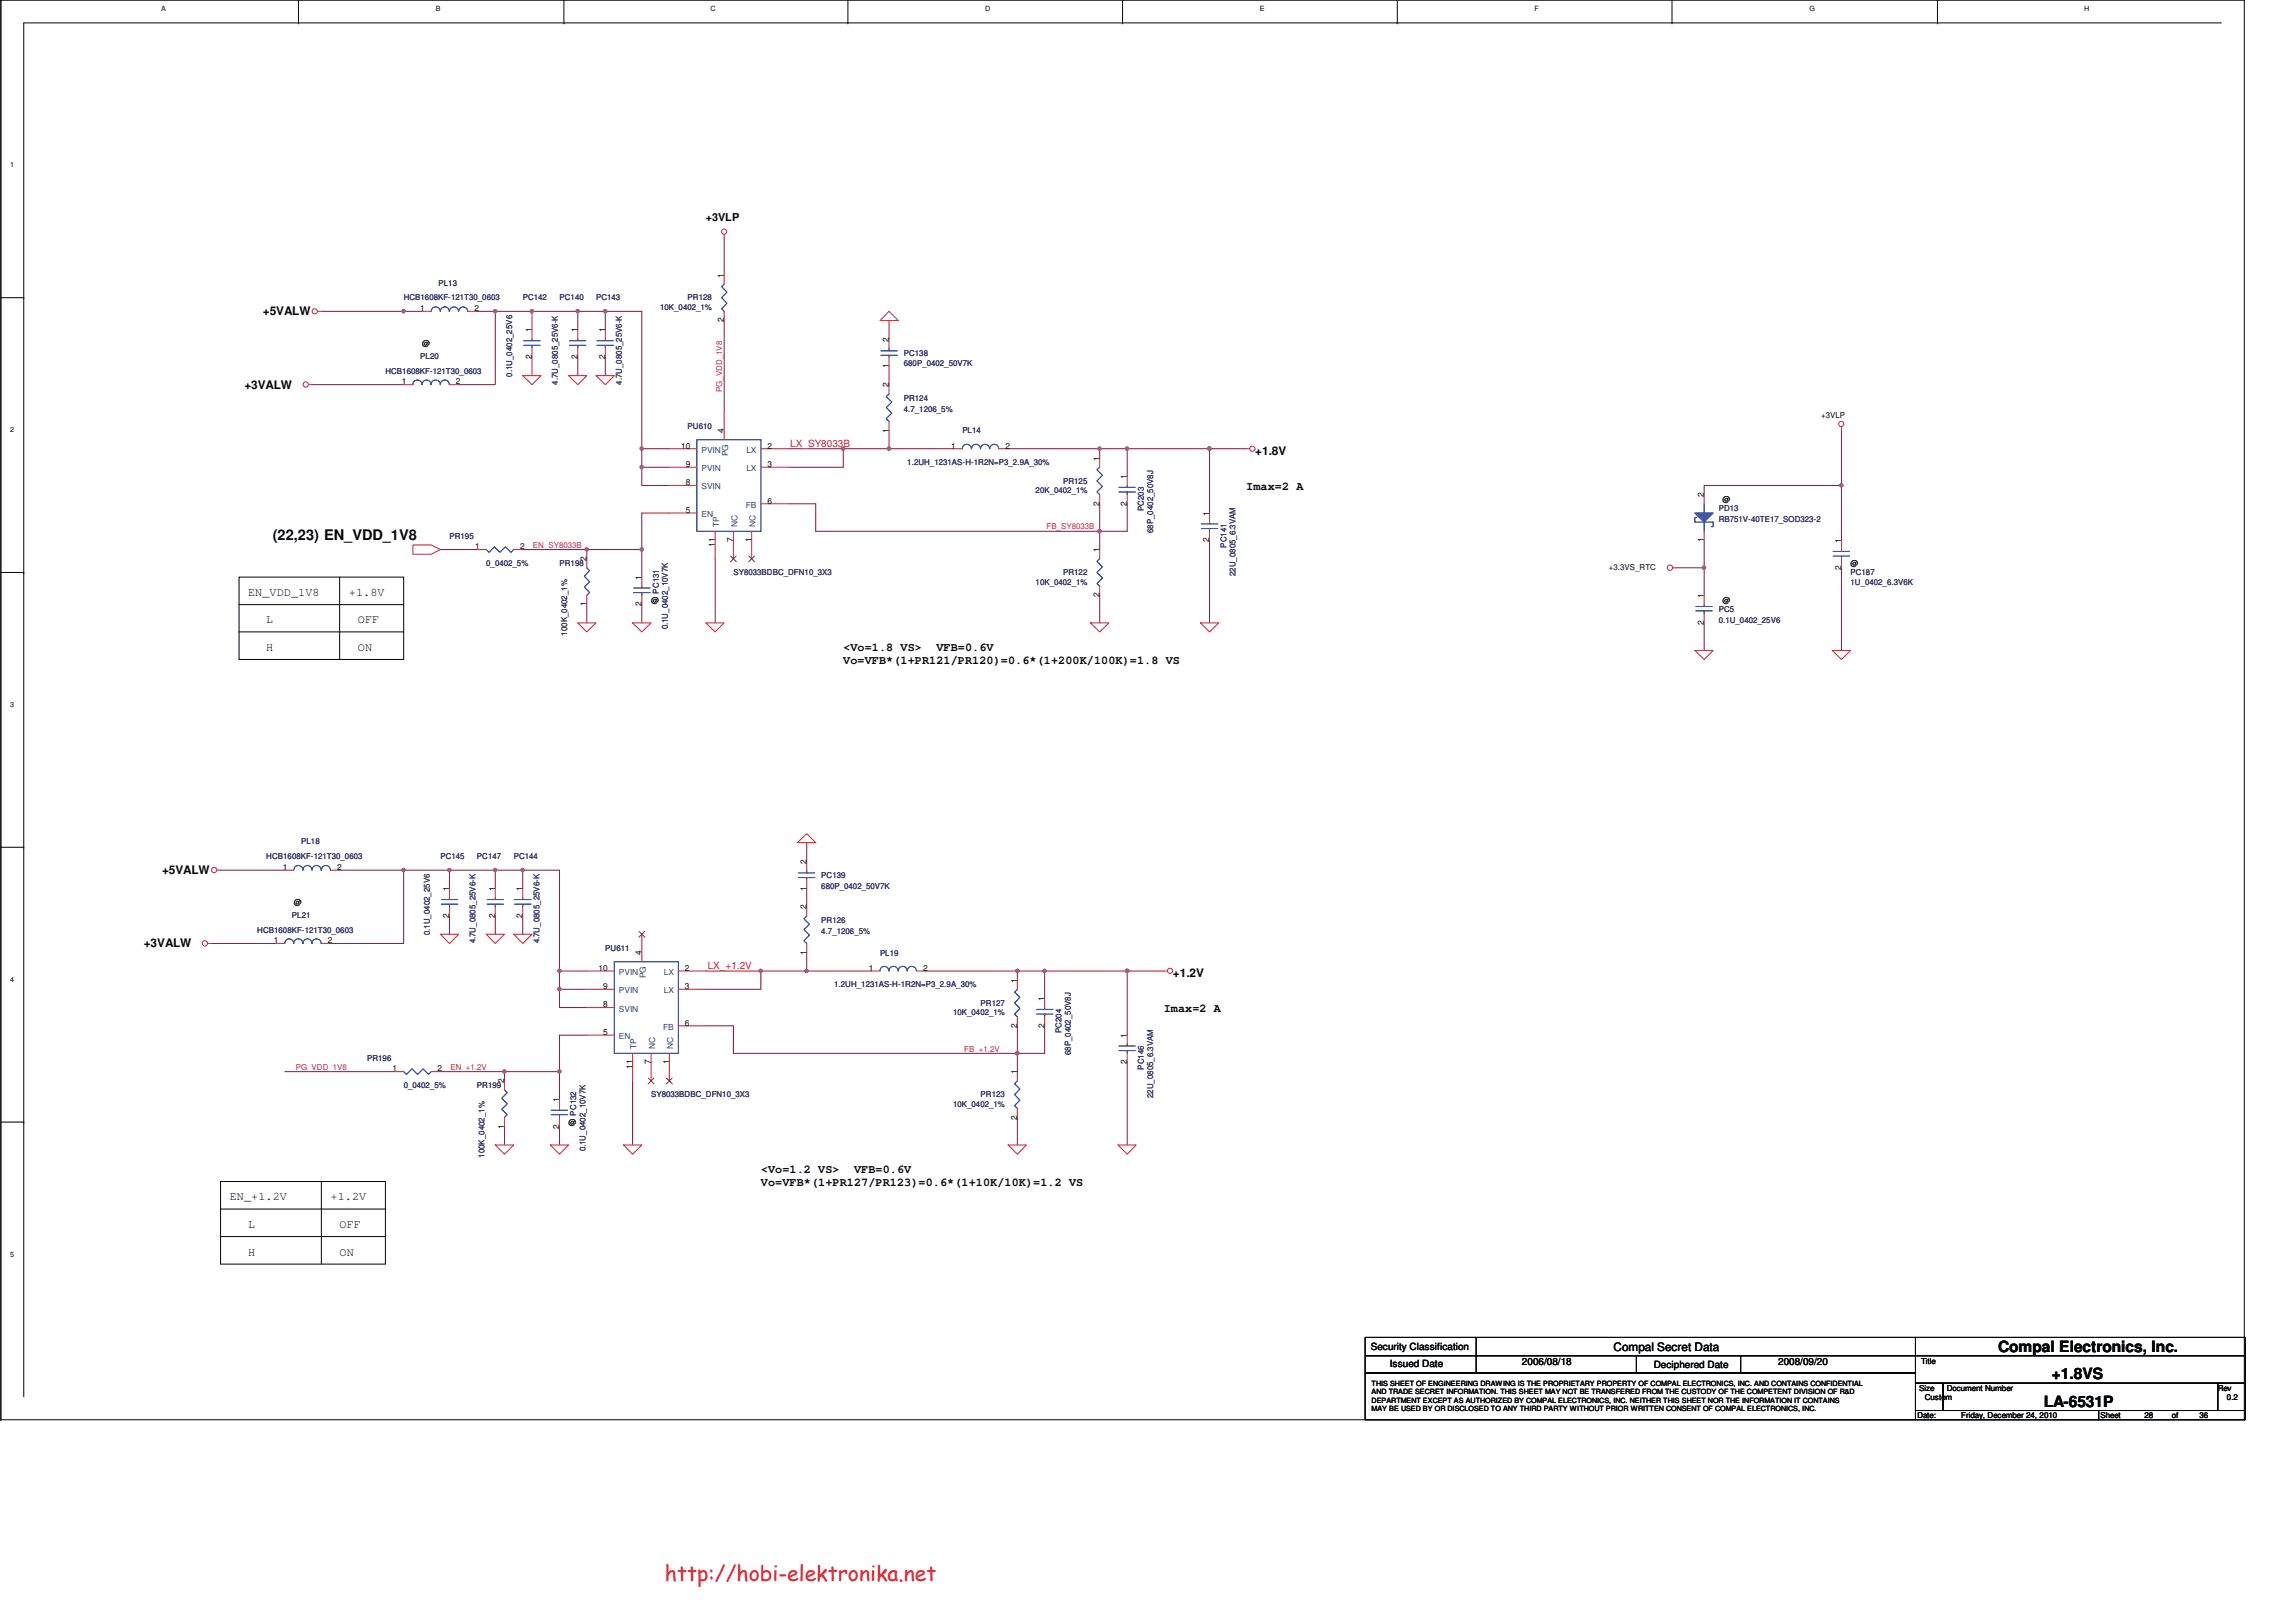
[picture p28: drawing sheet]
<svg xmlns="http://www.w3.org/2000/svg" width="420mm" height="297mm" viewBox="0 0 420 297" stroke-linecap="round" stroke-linejoin="round" font-family="sans-serif">
<defs><g id="words">
<text font-size="3.9" fill="#ed2024" x="121.7" y="289.4">http://hobi-elektronika.net</text>
<g font-size="2.8" fill="#040505">
<text x="365.8" y="247.4">Compal Electronics, Inc.</text>
<text x="374.2" y="257.4">LA-6531P</text>
<text x="375.7" y="252.4">+1.8VS</text>
</g>
<text font-size="2.7" fill="#040505" x="49.9" y="98.8">(22,23) EN_VDD_1V8</text>
<g font-size="2.2" fill="#040505">
<text x="48.1" y="57.7">+5VALW</text>
<text x="44.7" y="71.1">+3VALW</text>
<text x="229.8" y="83.2">+1.8V</text>
<text x="228.2" y="89.7">Imax=2 A</text>
<text x="45.4" y="109.1">EN_VDD_1V8</text>
<text x="63.9" y="109.1">+1.8V</text>
<text x="48.8" y="114.1">L</text>
<text x="48.8" y="119.1">H</text>
<text x="65.5" y="114.1">OFF</text>
<text x="65.5" y="119.1">ON</text>
<text x="154.4" y="119.1">&lt;Vo=1.8 VS&gt;</text>
<text x="171.4" y="119.1">VFB=0.6V</text>
<text x="154.4" y="121.5">Vo=VFB*(1+PR121/PR120)=0.6*(1+200K/100K)=1.8 VS</text>
<text x="29.7" y="159.9">+5VALW</text>
<text x="26.3" y="173.4">+3VALW</text>
<text x="214.7" y="178.7">+1.2V</text>
<text x="213.1" y="185.3">Imax=2 A</text>
<text x="139.3" y="214.7">&lt;Vo=1.2 VS&gt;</text>
<text x="156.4" y="214.7">VFB=0.6V</text>
<text x="42.1" y="219.7">EN_+1.2V</text>
<text x="60.5" y="219.7">+1.2V</text>
<text x="139.3" y="217.1">Vo=VFB*(1+PR127/PR123)=0.6*(1+10K/10K)=1.2 VS</text>
<text x="45.4" y="224.7">L</text>
<text x="62.2" y="224.7">OFF</text>
<text x="45.4" y="229.8">H</text>
<text x="62.2" y="229.8">ON</text>
<text x="295.4" y="247.2">Compal Secret Data</text>
</g>
<text font-size="2" fill="#040505" x="129.2" y="40.4">+3VLP</text>
<g font-size="1.8" fill="#ec2426">
<text x="144.7" y="81.8">LX_SY8033B</text>
<text x="129.6" y="177.4">LX_+1.2V</text>
</g>
<g font-size="1.8" fill="#040505">
<text x="250.9" y="247.1">Security Classification</text>
<text x="254.5" y="250.3">Issued Date</text>
<text x="278.6" y="249.8">2006/08/18</text>
<text x="302.8" y="250.4">Deciphered Date</text>
<text x="325.5" y="249.8">2008/09/20</text>
</g>
<g font-size="1.5" fill="#2d2d72">
<text x="80.3" y="52.3">PL13</text>
<text x="73.9" y="55">HCB1608KF-121T30_0603</text>
<text x="95.7" y="55">PC142</text>
<text x="102.4" y="55">PC140</text>
<text x="109.1" y="55">PC143</text>
<text x="120.8" y="56.7">10K_0402_1%</text>
<text x="125.9" y="55">PR128</text>
<text x="77" y="65.7">PL20</text>
<text x="165.5" y="65.1">PC138</text>
<text x="70.6" y="68.4">HCB1608KF-121T30_0603</text>
<text x="93.8" y="68.9" transform="rotate(-90 93.8 68.9)">0.1U_0402_25V6</text>
<text x="102.1" y="70.4" transform="rotate(-90 102.1 70.4)">4.7U_0805_25V6-K</text>
<text x="113.9" y="70.4" transform="rotate(-90 113.9 70.4)">4.7U_0805_25V6-K</text>
<text x="165.5" y="67.1">680P_0402_50V7K</text>
<text x="165.5" y="73.4">PR124</text>
<text x="165.5" y="75.4">4.7_1206_5%</text>
<text x="125.9" y="78.5">PU610</text>
<text x="176.2" y="79.3">PL14</text>
<text x="166.1" y="85.2">1.2UH_1231AS-H-1R2N=P3_2.9A_30%</text>
<text x="194.6" y="88.5">PR125</text>
<text x="189.6" y="90.2">20K_0402_1%</text>
<text x="209.4" y="93.6" transform="rotate(-90 209.4 93.6)">PC203</text>
<text x="314.7" y="93.6">PD13</text>
<text x="314.7" y="95.6">RB751V-40TE17_SOD323-2</text>
<text x="82.3" y="98.6">PR195</text>
<text x="211.1" y="97.6" transform="rotate(-90 211.1 97.6)">68P_0402_50V8J</text>
<text x="224.5" y="100.2" transform="rotate(-90 224.5 100.2)">PC141</text>
<text x="89" y="103.6">0_0402_5%</text>
<text x="102.4" y="103.6">PR198</text>
<text x="134.3" y="105.3">SY8033BDBC_DFN10_3X3</text>
<text x="189.6" y="107">10K_0402_1%</text>
<text x="194.6" y="105.3">PR122</text>
<text x="226.2" y="105.5" transform="rotate(-90 226.2 105.5)">22U_0805_6.3VAM</text>
<text x="338.8" y="105.3">PC187</text>
<text x="338.8" y="107">1U_0402_6.3V6K</text>
<text x="120.6" y="108.6" transform="rotate(-90 120.6 108.6)">PC131</text>
<text x="314.7" y="112">PC5</text>
<text x="103.8" y="116.3" transform="rotate(-90 103.8 116.3)">100K_0402_1%</text>
<text x="122.2" y="115.2" transform="rotate(-90 122.2 115.2)">0.1U_0402_10V7K</text>
<text x="314.7" y="114">0.1U_0402_25V6</text>
<text x="55.1" y="154.6">PL18</text>
<text x="48.8" y="157.3">HCB1608KF-121T30_0603</text>
<text x="80.6" y="157.3">PC145</text>
<text x="87.3" y="157.3">PC147</text>
<text x="94.1" y="157.3">PC144</text>
<text x="150.4" y="160.6">PC139</text>
<text x="53.5" y="168">PL21</text>
<text x="150.4" y="162.6">680P_0402_50V7K</text>
<text x="47.1" y="170.7">HCB1608KF-121T30_0603</text>
<text x="78.7" y="171.2" transform="rotate(-90 78.7 171.2)">0.1U_0402_25V6</text>
<text x="87.1" y="172.7" transform="rotate(-90 87.1 172.7)">4.7U_0805_25V6-K</text>
<text x="98.8" y="172.7" transform="rotate(-90 98.8 172.7)">4.7U_0805_25V6-K</text>
<text x="150.4" y="169">PR126</text>
<text x="150.4" y="171">4.7_1206_5%</text>
<text x="110.8" y="174">PU611</text>
<text x="161.1" y="174.9">PL19</text>
<text x="152.7" y="180.7">1.2UH_1231AS-H-1R2N=P3_2.9A_30%</text>
<text x="174.5" y="185.8">10K_0402_1%</text>
<text x="179.5" y="184.1">PR127</text>
<text x="194.3" y="189.1" transform="rotate(-90 194.3 189.1)">PC204</text>
<text x="67.2" y="194.1">PR196</text>
<text x="196" y="193.1" transform="rotate(-90 196 193.1)">68P_0402_50V8J</text>
<text x="209.4" y="195.8" transform="rotate(-90 209.4 195.8)">PC146</text>
<text x="73.9" y="199.2">0_0402_5%</text>
<text x="87.3" y="199.2">PR199</text>
<text x="119.2" y="200.8">SY8033BDBC_DFN10_3X3</text>
<text x="174.5" y="202.5">10K_0402_1%</text>
<text x="179.5" y="200.8">PR123</text>
<text x="211.1" y="201" transform="rotate(-90 211.1 201)">22U_0805_6.3VAM</text>
<text x="105.5" y="204.2" transform="rotate(-90 105.5 204.2)">PC132</text>
<text x="88.7" y="211.9" transform="rotate(-90 88.7 211.9)">100K_0402_1%</text>
<text x="107.2" y="210.7" transform="rotate(-90 107.2 210.7)">0.1U_0402_10V7K</text>
</g>
<g font-size="1.5" fill="#040505">
<text x="132.5" y="50.8" transform="rotate(-90 132.5 50.8)">1</text>
<text x="76.9" y="56.9">1</text>
<text x="86.9" y="56.9">2</text>
<text x="132.5" y="59" transform="rotate(-90 132.5 59)">2</text>
<text x="77.3" y="63.4">@</text>
<text x="97.4" y="65.7" transform="rotate(-90 97.4 65.7)">2</text>
<text x="97.4" y="60.8" transform="rotate(-90 97.4 60.8)">1</text>
<text x="105.7" y="65.7" transform="rotate(-90 105.7 65.7)">2</text>
<text x="105.7" y="60.8" transform="rotate(-90 105.7 60.8)">1</text>
<text x="110.8" y="65.7" transform="rotate(-90 110.8 65.7)">2</text>
<text x="110.8" y="60.8" transform="rotate(-90 110.8 60.8)">1</text>
<text x="162.7" y="62.5" transform="rotate(-90 162.7 62.5)">2</text>
<text x="73.6" y="70.4">1</text>
<text x="83.5" y="70.4">2</text>
<text x="162.7" y="70.9" transform="rotate(-90 162.7 70.9)">2</text>
<text x="162.7" y="67.4" transform="rotate(-90 162.7 67.4)">1</text>
<text x="333.4" y="76.5">+3VLP</text>
<text x="124.7" y="82.1">10</text>
<text x="132.5" y="79.3" transform="rotate(-90 132.5 79.3)">4</text>
<text x="140.5" y="82.1">2</text>
<text x="162.7" y="79.2" transform="rotate(-90 162.7 79.2)">1</text>
<text x="174.1" y="82.1">1</text>
<text x="184.1" y="82.1">2</text>
<text x="125.5" y="88.8">8</text>
<text x="125.5" y="85.5">9</text>
<text x="140.5" y="85.5">3</text>
<text x="201.3" y="84.3" transform="rotate(-90 201.3 84.3)">1</text>
<text x="206.3" y="87.7" transform="rotate(-90 206.3 87.7)">1</text>
<text x="125.5" y="93.9">5</text>
<text x="140.5" y="92.2">6</text>
<text x="201.3" y="92.5" transform="rotate(-90 201.3 92.5)">2</text>
<text x="206.3" y="92.5" transform="rotate(-90 206.3 92.5)">2</text>
<text x="221.4" y="94.4" transform="rotate(-90 221.4 94.4)">1</text>
<text x="311.9" y="91" transform="rotate(-90 311.9 91)">2</text>
<text x="315.3" y="91.9">@</text>
<text x="87" y="100.5">1</text>
<text x="95.2" y="100.5">2</text>
<text x="130.9" y="100.1" transform="rotate(-90 130.9 100.1)">11</text>
<text x="134.2" y="99.3" transform="rotate(-90 134.2 99.3)">7</text>
<text x="137.6" y="99.3" transform="rotate(-90 137.6 99.3)">1</text>
<text x="201.3" y="101.1" transform="rotate(-90 201.3 101.1)">1</text>
<text x="221.4" y="99.3" transform="rotate(-90 221.4 99.3)">2</text>
<text x="311.9" y="99.3" transform="rotate(-90 311.9 99.3)">1</text>
<text x="337.1" y="99.4" transform="rotate(-90 337.1 99.4)">1</text>
<text x="107.4" y="102.7" transform="rotate(-90 107.4 102.7)">2</text>
<text x="117.5" y="106.1" transform="rotate(-90 117.5 106.1)">1</text>
<text x="294.5" y="104.3">+3.3VS_RTC</text>
<text x="337.1" y="104.3" transform="rotate(-90 337.1 104.3)">2</text>
<text x="338.8" y="103.6">@</text>
<text x="107.4" y="111" transform="rotate(-90 107.4 111)">1</text>
<text x="117.5" y="111" transform="rotate(-90 117.5 111)">2</text>
<text x="119.2" y="110.3">@</text>
<text x="201.3" y="109.3" transform="rotate(-90 201.3 109.3)">2</text>
<text x="311.9" y="109.5" transform="rotate(-90 311.9 109.5)">1</text>
<text x="315.3" y="110.3">@</text>
<text x="311.9" y="114.3" transform="rotate(-90 311.9 114.3)">2</text>
<text x="51.8" y="159.2">1</text>
<text x="61.7" y="159.2">2</text>
<text x="147.6" y="158.1" transform="rotate(-90 147.6 158.1)">2</text>
<text x="53.8" y="165.7">@</text>
<text x="82.2" y="168" transform="rotate(-90 82.2 168)">2</text>
<text x="82.2" y="163.1" transform="rotate(-90 82.2 163.1)">1</text>
<text x="90.6" y="168" transform="rotate(-90 90.6 168)">2</text>
<text x="90.6" y="163.1" transform="rotate(-90 90.6 163.1)">1</text>
<text x="95.7" y="168" transform="rotate(-90 95.7 168)">2</text>
<text x="95.7" y="163.1" transform="rotate(-90 95.7 163.1)">1</text>
<text x="147.6" y="166.5" transform="rotate(-90 147.6 166.5)">2</text>
<text x="147.6" y="163" transform="rotate(-90 147.6 163)">1</text>
<text x="50.1" y="172.6">1</text>
<text x="60" y="172.6">2</text>
<text x="109.6" y="177.7">10</text>
<text x="117.5" y="174.8" transform="rotate(-90 117.5 174.8)">4</text>
<text x="125.4" y="177.7">2</text>
<text x="147.6" y="174.7" transform="rotate(-90 147.6 174.7)">1</text>
<text x="159.1" y="177.7">1</text>
<text x="169" y="177.7">2</text>
<text x="186.2" y="179.9" transform="rotate(-90 186.2 179.9)">1</text>
<text x="110.4" y="184.4">8</text>
<text x="110.4" y="181">9</text>
<text x="125.4" y="181">3</text>
<text x="191.2" y="183.2" transform="rotate(-90 191.2 183.2)">1</text>
<text x="110.4" y="189.4">5</text>
<text x="125.4" y="187.7">6</text>
<text x="186.2" y="188.1" transform="rotate(-90 186.2 188.1)">2</text>
<text x="191.2" y="188.1" transform="rotate(-90 191.2 188.1)">2</text>
<text x="206.3" y="189.9" transform="rotate(-90 206.3 189.9)">1</text>
<text x="71.9" y="196.1">1</text>
<text x="80.1" y="196.1">2</text>
<text x="115.8" y="195.7" transform="rotate(-90 115.8 195.7)">11</text>
<text x="119.2" y="194.8" transform="rotate(-90 119.2 194.8)">7</text>
<text x="122.5" y="194.8" transform="rotate(-90 122.5 194.8)">1</text>
<text x="186.2" y="196.6" transform="rotate(-90 186.2 196.6)">1</text>
<text x="206.3" y="194.8" transform="rotate(-90 206.3 194.8)">2</text>
<text x="92.3" y="198.3" transform="rotate(-90 92.3 198.3)">2</text>
<text x="102.4" y="201.7" transform="rotate(-90 102.4 201.7)">1</text>
<text x="92.3" y="206.5" transform="rotate(-90 92.3 206.5)">1</text>
<text x="102.4" y="206.5" transform="rotate(-90 102.4 206.5)">2</text>
<text x="104.1" y="205.9">@</text>
<text x="186.2" y="204.9" transform="rotate(-90 186.2 204.9)">2</text>
<text x="351.7" y="249.6">Title</text>
<text x="351.4" y="254.5">Size</text>
<text x="352.4" y="256.2">Custom</text>
<text x="356.4" y="254.5">Document Number</text>
<text x="406" y="254.5">Rev</text>
<text x="407.7" y="256.2">0.2</text>
<text x="351" y="259.5">Date:</text>
<text x="359.1" y="259.5">Friday, December 24, 2010</text>
<text x="384.5" y="259.5">Sheet</text>
<text x="392.6" y="259.5">28</text>
<text x="397.6" y="259.5">of</text>
<text x="402.7" y="259.5">36</text>
</g>
<g font-size="1.5" fill="#ec2426">
<text x="132.2" y="71.8" transform="rotate(-90 132.2 71.8)">PG_VDD_1V8</text>
<text x="97.6" y="100.2">EN_SY8033B</text>
<text x="191.6" y="96.9">FB_SY8033B</text>
<text x="54.1" y="195.8">PG_VDD_1V8</text>
<text x="82.5" y="195.8">EN_+1.2V</text>
<text x="176.5" y="192.4">FB_+1.2V</text>
</g>
<g font-size="1.5" fill="#1d437e">
<text x="128.4" y="82.8">PVIN</text>
<text x="133.3" y="83.5" transform="rotate(-90 133.3 83.5)">PG</text>
<text x="136.6" y="82.8">LX</text>
<text x="128.4" y="89.6">SVIN</text>
<text x="128.4" y="86.2">PVIN</text>
<text x="136.6" y="86.2">LX</text>
<text x="128.4" y="94.6">EN</text>
<text x="136.5" y="92.9">FB</text>
<text x="131.6" y="96.4" transform="rotate(-90 131.6 96.4)">TP</text>
<text x="135" y="96.4" transform="rotate(-90 135 96.4)">NC</text>
<text x="138.3" y="96.4" transform="rotate(-90 138.3 96.4)">NC</text>
<text x="113.3" y="178.4">PVIN</text>
<text x="118.2" y="179.1" transform="rotate(-90 118.2 179.1)">PG</text>
<text x="121.5" y="178.4">LX</text>
<text x="113.3" y="185.1">SVIN</text>
<text x="113.3" y="181.8">PVIN</text>
<text x="121.5" y="181.8">LX</text>
<text x="113.3" y="190.2">EN</text>
<text x="116.5" y="191.9" transform="rotate(-90 116.5 191.9)">TP</text>
<text x="119.9" y="191.9" transform="rotate(-90 119.9 191.9)">NC</text>
<text x="121.4" y="188.5">FB</text>
<text x="123.3" y="191.9" transform="rotate(-90 123.3 191.9)">NC</text>
</g>
<g font-size="1.3" fill="#040505">
<text x="29.5" y="2">A</text>
<text x="79.8" y="2">B</text>
<text x="130.1" y="2">C</text>
<text x="180.4" y="2">D</text>
<text x="230.7" y="2">E</text>
<text x="281" y="2">F</text>
<text x="331.2" y="2">G</text>
<text x="381.5" y="2">H</text>
<text x="1.9" y="30.5">1</text>
<text x="1.9" y="79.1">2</text>
<text x="1.9" y="129.4">3</text>
<text x="1.9" y="179.7">4</text>
<text x="1.9" y="230">5</text>
<text x="251.1" y="253.7">THIS SHEET OF ENGINEERING DRAWING IS THE PROPRIETARY PROPERTY OF COMPAL ELECTRONICS, INC. AND CONTAINS CONFIDENTIAL</text>
<text x="251.1" y="255.2">AND TRADE SECRET INFORMATION. THIS SHEET MAY NOT BE TRANSFERED FROM THE CUSTODY OF THE COMPETENT DIVISION OF R&amp;D</text>
<text x="251.1" y="256.7">DEPARTMENT EXCEPT AS AUTHORIZED BY COMPAL ELECTRONICS, INC. NEITHER THIS SHEET NOR THE INFORMATION IT CONTAINS</text>
<text x="251.1" y="258.2">MAY BE USED BY OR DISCLOSED TO ANY THIRD PARTY WITHOUT PRIOR WRITTEN CONSENT OF COMPAL ELECTRONICS, INC.</text>
</g>
</g></defs>
<path d="M.2 0h410.7v259.8h-410.7z" fill="none" stroke="#040505" stroke-width=".18"/>
<path d="M105.8 57v3.4M105.8 65.4v3.3M144.3 92.2h5v5h52" fill="none" stroke="#7f1542" stroke-width=".18"/>
<circle cx="105.8" cy="57" r=".32" fill="#b8529f"/>
<circle cx="105.8" cy="57" r=".32" fill="none" stroke="#b8529f" stroke-width=".18"/>
<path d="M97.4 57h8.4M110.8 57h6.7M184.6 82.1h16.7M201.3 97.2v3.4" fill="none" stroke="#7f1542" stroke-width=".18"/>
<circle cx="201.3" cy="97.2" r=".32" fill="#b8529f"/>
<circle cx="201.3" cy="97.2" r=".32" fill="none" stroke="#b8529f" stroke-width=".18"/>
<path d="M206.4 82.1h15" fill="none" stroke="#7f1542" stroke-width=".18"/>
<circle cx="221.4" cy="82.1" r=".32" fill="#b8529f"/>
<circle cx="221.4" cy="82.1" r=".32" fill="none" stroke="#b8529f" stroke-width=".18"/>
<circle cx="206.3" cy="82.1" r=".32" fill="#b8529f"/>
<circle cx="206.3" cy="82.1" r=".32" fill="none" stroke="#b8529f" stroke-width=".18"/>
<path d="M117.5 85.5h5" fill="none" stroke="#7f1542" stroke-width=".18"/>
<circle cx="117.5" cy="85.5" r=".32" fill="#b8529f"/>
<circle cx="117.5" cy="85.5" r=".32" fill="none" stroke="#b8529f" stroke-width=".18"/>
<path d="M144.3 82.1h10.1v3.4h-10.1" fill="none" stroke="#7f1542" stroke-width=".18"/>
<circle cx="154.4" cy="82.1" r=".32" fill="#b8529f"/>
<circle cx="154.4" cy="82.1" r=".32" fill="none" stroke="#b8529f" stroke-width=".18"/>
<path d="M162.8 82.1h11.7" fill="none" stroke="#7f1542" stroke-width=".18"/>
<circle cx="162.7" cy="82.1" r=".32" fill="#b8529f"/>
<circle cx="162.7" cy="82.1" r=".32" fill="none" stroke="#b8529f" stroke-width=".18"/>
<path d="M201.3 82.1v1.7M221.4 82.1v11.8M221.4 98.9v15.1M201.3 109v5" fill="none" stroke="#7f1542" stroke-width=".18"/>
<circle cx="221.4" cy="82.1" r=".32" fill="#b8529f"/>
<circle cx="221.4" cy="82.1" r=".32" fill="none" stroke="#b8529f" stroke-width=".18"/>
<path d="M107.4 100.6h10.1" fill="none" stroke="#7f1542" stroke-width=".18"/>
<circle cx="117.5" cy="100.6" r=".32" fill="#b8529f"/>
<circle cx="117.5" cy="100.6" r=".32" fill="none" stroke="#b8529f" stroke-width=".18"/>
<path d="M162.8 58.7v3.3M162.8 67.1v3.3M162.8 78.8v3.3h-8.4M122.5 93.9h-5v11.7M201.3 92.2v5M221.4 82.1h6.8M80.6 100.6h6.7M117.5 110.7v3.3M130.9 102.3v11.7" fill="none" stroke="#7f1542" stroke-width=".18"/>
<circle cx="201.3" cy="97.2" r=".32" fill="#b8529f"/>
<circle cx="201.3" cy="97.2" r=".32" fill="none" stroke="#b8529f" stroke-width=".18"/>
<path d="M97.4 57v3.4" fill="none" stroke="#7f1542" stroke-width=".18"/>
<circle cx="97.4" cy="57" r=".32" fill="#b8529f"/>
<circle cx="97.4" cy="57" r=".32" fill="none" stroke="#b8529f" stroke-width=".18"/>
<path d="M90.7 57h6.7M110.8 57v3.4M97.4 65.4v3.3" fill="none" stroke="#7f1542" stroke-width=".18"/>
<circle cx="110.8" cy="57" r=".32" fill="#b8529f"/>
<circle cx="110.8" cy="57" r=".32" fill="none" stroke="#b8529f" stroke-width=".18"/>
<path d="M105.8 57h5M110.8 65.4v3.3M107.4 100.6v1.7M107.4 110.7v3.3" fill="none" stroke="#7f1542" stroke-width=".18"/>
<circle cx="107.4" cy="100.6" r=".32" fill="#b8529f"/>
<circle cx="107.4" cy="100.6" r=".32" fill="none" stroke="#b8529f" stroke-width=".18"/>
<path d="M201.3 82.1h5.1v5.1M206.4 92.2v5h-5.1M95.7 100.6h11.7" fill="none" stroke="#7f1542" stroke-width=".18"/>
<circle cx="201.3" cy="82.1" r=".32" fill="#b8529f"/>
<circle cx="201.3" cy="82.1" r=".32" fill="none" stroke="#b8529f" stroke-width=".18"/>
<path d="M90.7 159.3v3.3M90.7 167.6v3.4M129.2 187.7h5.1v5.1h52" fill="none" stroke="#7f1542" stroke-width=".18"/>
<circle cx="90.6" cy="159.2" r=".32" fill="#b8529f"/>
<circle cx="90.6" cy="159.2" r=".32" fill="none" stroke="#b8529f" stroke-width=".18"/>
<path d="M82.3 159.3h8.4M95.7 159.3h6.7M169.5 177.7h16.8M186.3 192.8v3.3" fill="none" stroke="#7f1542" stroke-width=".18"/>
<circle cx="186.2" cy="192.8" r=".32" fill="#b8529f"/>
<circle cx="186.2" cy="192.8" r=".32" fill="none" stroke="#b8529f" stroke-width=".18"/>
<path d="M191.3 177.7h15.1" fill="none" stroke="#7f1542" stroke-width=".18"/>
<circle cx="206.3" cy="177.7" r=".32" fill="#b8529f"/>
<circle cx="206.3" cy="177.7" r=".32" fill="none" stroke="#b8529f" stroke-width=".18"/>
<circle cx="191.2" cy="177.7" r=".32" fill="#b8529f"/>
<circle cx="191.2" cy="177.7" r=".32" fill="none" stroke="#b8529f" stroke-width=".18"/>
<path d="M102.4 177.7v3.4h5" fill="none" stroke="#7f1542" stroke-width=".18"/>
<circle cx="102.4" cy="181" r=".32" fill="#b8529f"/>
<circle cx="102.4" cy="181" r=".32" fill="none" stroke="#b8529f" stroke-width=".18"/>
<path d="M129.2 177.7h10.1v3.4h-10.1" fill="none" stroke="#7f1542" stroke-width=".18"/>
<circle cx="139.3" cy="177.7" r=".32" fill="#b8529f"/>
<circle cx="139.3" cy="177.7" r=".32" fill="none" stroke="#b8529f" stroke-width=".18"/>
<path d="M147.7 177.7h11.7" fill="none" stroke="#7f1542" stroke-width=".18"/>
<circle cx="147.7" cy="177.7" r=".32" fill="#b8529f"/>
<circle cx="147.7" cy="177.7" r=".32" fill="none" stroke="#b8529f" stroke-width=".18"/>
<path d="M186.3 177.7v1.7M206.4 177.7v11.7M206.4 194.5v15M186.3 204.5v5" fill="none" stroke="#7f1542" stroke-width=".18"/>
<circle cx="206.3" cy="177.7" r=".32" fill="#b8529f"/>
<circle cx="206.3" cy="177.7" r=".32" fill="none" stroke="#b8529f" stroke-width=".18"/>
<path d="M92.4 196.1h10" fill="none" stroke="#7f1542" stroke-width=".18"/>
<circle cx="102.4" cy="196.1" r=".32" fill="#b8529f"/>
<circle cx="102.4" cy="196.1" r=".32" fill="none" stroke="#b8529f" stroke-width=".18"/>
<path d="M147.7 154.2v3.4M147.7 162.6v3.3M147.7 174.3v3.4h-8.4M206.4 177.7h6.7M52.1 196.1h20.2M107.4 189.4h-5v11.8M115.8 197.8v11.7M186.3 187.7v5.1M102.4 206.2v3.3" fill="none" stroke="#7f1542" stroke-width=".18"/>
<circle cx="186.2" cy="192.8" r=".32" fill="#b8529f"/>
<circle cx="186.2" cy="192.8" r=".32" fill="none" stroke="#b8529f" stroke-width=".18"/>
<path d="M82.3 159.3v3.3" fill="none" stroke="#7f1542" stroke-width=".18"/>
<circle cx="82.3" cy="159.2" r=".32" fill="#b8529f"/>
<circle cx="82.3" cy="159.2" r=".32" fill="none" stroke="#b8529f" stroke-width=".18"/>
<path d="M73.9 159.3h8.4M95.7 159.3v3.3M82.3 167.6v3.4" fill="none" stroke="#7f1542" stroke-width=".18"/>
<circle cx="95.7" cy="159.2" r=".32" fill="#b8529f"/>
<circle cx="95.7" cy="159.2" r=".32" fill="none" stroke="#b8529f" stroke-width=".18"/>
<path d="M90.7 159.3h5M95.7 167.6v3.4M92.4 196.1v1.7M92.4 206.2v3.3" fill="none" stroke="#7f1542" stroke-width=".18"/>
<circle cx="92.3" cy="196.1" r=".32" fill="#b8529f"/>
<circle cx="92.3" cy="196.1" r=".32" fill="none" stroke="#b8529f" stroke-width=".18"/>
<path d="M186.3 177.7h5v5M80.6 196.1h11.8M191.3 187.7v5.1h-5" fill="none" stroke="#7f1542" stroke-width=".18"/>
<circle cx="186.2" cy="177.7" r=".32" fill="#b8529f"/>
<circle cx="186.2" cy="177.7" r=".32" fill="none" stroke="#b8529f" stroke-width=".18"/>
<path d="M132.6 43.6v6.7M132.6 58.7v16.7M306.9 103.9h5.1" fill="none" stroke="#7f1542" stroke-width=".18"/>
<circle cx="312" cy="103.9" r=".32" fill="#b8529f"/>
<circle cx="312" cy="103.9" r=".32" fill="none" stroke="#b8529f" stroke-width=".18"/>
<path d="M337.1 88.9v10M312 103.9v5.1" fill="none" stroke="#7f1542" stroke-width=".18"/>
<circle cx="337.1" cy="88.8" r=".32" fill="#b8529f"/>
<circle cx="337.1" cy="88.8" r=".32" fill="none" stroke="#b8529f" stroke-width=".18"/>
<path d="M337.1 78.8v10.1h-25.1v1.6M312 98.9v5M312 114v5M337.1 103.9v15.1M102.4 177.7h5" fill="none" stroke="#7f1542" stroke-width=".18"/>
<circle cx="102.4" cy="177.7" r=".32" fill="#b8529f"/>
<circle cx="102.4" cy="177.7" r=".32" fill="none" stroke="#b8529f" stroke-width=".18"/>
<path d="M117.5 57v25.1M102.4 159.3v18.4M102.4 184.4h5" fill="none" stroke="#7f1542" stroke-width=".18"/>
<circle cx="117.5" cy="82.1" r=".32" fill="#b8529f"/>
<circle cx="117.5" cy="82.1" r=".32" fill="none" stroke="#b8529f" stroke-width=".18"/>
<path d="M58.8 57h15.1M57.1 70.4h16.8M122.5 82.1h-5v6.8h5M102.4 181.1v3.3" fill="none" stroke="#7f1542" stroke-width=".18"/>
<circle cx="73.9" cy="57" r=".32" fill="#b8529f"/>
<circle cx="73.9" cy="57" r=".32" fill="none" stroke="#b8529f" stroke-width=".18"/>
<path d="M90.7 57v13.4h-6.7M40.4 159.3h11.7M38.7 172.7h11.8" fill="none" stroke="#7f1542" stroke-width=".18"/>
<circle cx="90.6" cy="57" r=".32" fill="#b8529f"/>
<circle cx="90.6" cy="57" r=".32" fill="none" stroke="#b8529f" stroke-width=".18"/>
<path d="M73.9 57h3.4M87.3 57h3.4M73.9 159.3v13.4h-13.4" fill="none" stroke="#7f1542" stroke-width=".18"/>
<circle cx="73.9" cy="159.2" r=".32" fill="#b8529f"/>
<circle cx="73.9" cy="159.2" r=".32" fill="none" stroke="#b8529f" stroke-width=".18"/>
<path d="M62.2 159.3h11.7" fill="none" stroke="#7f1542" stroke-width=".18"/>
<g fill="none" stroke="#ec2426" stroke-width=".18">
<path d="M58.2 57h.6M132.6 42.9v.7M162.8 57l1.7 1.7h-3.4zM56.5 70.4h.6M73.9 70.4h1.7M82.3 70.4h1.7M95.7 68.7h3.3l-1.6 1.7zM97.4 60.4v1.6M97.4 63.7v1.7M104.1 68.7h3.3l-1.6 1.7zM105.8 60.4v1.6M105.8 63.7v1.7"/>
<path d="M109.1 68.7h3.4l-1.7 1.7zM337.1 78.1v.7M75.6 99.7h3.3l1.7 .9-1.7 .8h-3.3zM228.2 82.1h.6M337.1 98.9v1.7M105.8 114h3.3l-1.7 1.7zM115.8 114h3.4l-1.7 1.7zM129.2 114h3.4l-1.7 1.7zM199.6 114h3.4l-1.7 1.7zM219.8 114h3.3l-1.7 1.7zM306.3 103.9h.6M310.3 119h3.3l-1.6 1.7z"/>
<path d="M335.4 119h3.4l-1.7 1.7zM337.1 102.3v1.6M39.7 159.3h.7M52.1 159.3h1.7M60.5 159.3h1.7M146 154.2l1.7-1.6 1.6 1.6zM38 172.7h.7M80.6 171h3.4l-1.7 1.7zM89 171h3.4l-1.7 1.7zM94.1 171h3.3l-1.7 1.7zM213.1 177.7h.6M90.7 209.5h3.4l-1.7 1.7z"/>
<path d="M100.7 209.5h3.4l-1.7 1.7zM114.2 209.5h3.3l-1.7 1.7zM184.6 209.5h3.3l-1.6 1.7zM204.7 209.5h3.3l-1.6 1.7z"/>
<circle cx="57.6" cy="57" r=".48"/>
<circle cx="132.6" cy="42.4" r=".48"/>
<circle cx="56" cy="70.4" r=".49"/>
<circle cx="337.1" cy="77.6" r=".47"/>
<circle cx="229.3" cy="82.1" r=".48"/>
<circle cx="305.7" cy="103.9" r=".49"/>
<circle cx="39.2" cy="159.2" r=".49"/>
<circle cx="37.5" cy="172.7" r=".49"/>
<circle cx="214.2" cy="177.7" r=".48"/>
</g>
<g fill="none" stroke="#040505" stroke-width=".18">
<path d="M.2 0h.1M.2 0v259.8M.2 0h410.7M54.6 4.2h.1M54.6 0v4.2M103.2 4.2h.1M103.2 0v4.2M155.2 4.2h.1M155.2 0v4.2M205.5 4.2h.1M205.5 0v4.2M255.8 4.2h.1"/>
<path d="M255.8 0v4.2M306.1 4.2h.1M306.1 0v4.2M354.7 4.2h.1M354.7 0v4.2M406.7 4.2h-402.4v251.5M.2 54.5h4.1M4.3 54.5h.1M.2 104.8h4.1M4.3 104.8h.1M43.8 105.6h30.1v15.1h-30.1zM43.8 110.7h30.1"/>
<path d="M43.8 115.7h30.1M62.2 105.6v15.1M.2 155.1h4.1M4.3 155.1h.1M.2 205.4h4.1M4.3 205.4h.1M40.4 216.2h30.2v15.2h-30.2zM58.8 216.2v15.2M40.4 221.3h30.2M40.4 226.3h30.2M.2 259.8h.1M249.9 244.8h100.8v3.3h-100.8z"/>
<path d="M249.9 248.1h100.8v3.2h-100.8zM249.9 251.3h100.8v8.5h-100.8zM270.2 244.8v6.5M299.6 248.1v3.2M318.7 248.1v3.2M350.7 244.8h60.3v3.3h-60.3zM350.7 248.1h60.3v5.1h-60.3zM350.7 253.2h5v4.9h-5zM350.7 258.1h33.5v1.7h-33.5zM355.7 253.2h50.3v4.9h-50.3zM384.2 258.1h26.8v1.7h-26.8zM406 253.2h5v4.9h-5z"/>
</g>
<g fill="none" stroke="#3a53a4" stroke-width=".18">
<path d="M77.2 70.4a.83 .83 0 0 0-.8-.8 .83 .83 0 0 0-.8 .8M78.9 70.4a.81 .81 0 0 0-.8-.8 .81 .81 0 0 0-.8 .8M78.9 70.4a.83 .83 0 0 1 .9-.8 .83 .83 0 0 1 .8 .8M82.2 70.4a.81 .81 0 0 0-.8-.8 .81 .81 0 0 0-.8 .8M95.9 63.2h3M95.9 62.4h3M97.4 62v.4M97.4 63.2v.5M104.3 63.2h3M104.3 62.4h3M105.8 62v.4M105.8 63.2v.5"/>
<path d="M335.6 101.8h3M335.6 100.9h3M337.1 100.6v.3M337.1 101.8v.5M55.4 159.3a.83 .83 0 0 0-.8-.9 .83 .83 0 0 0-.8 .9M60.5 159.3a.85 .85 0 0 0-.9-.9 .85 .85 0 0 0-.8 .9 .85 .85 0 0 0-.9-.9 .85 .85 0 0 0-.8 .9 .81 .81 0 0 0-.8-.9 .81 .81 0 0 0-.8 .9"/>
</g>
<path d="M310.3 93.9h3.3l-1.6 1.6z" fill="#3a53a4"/>
<path d="M310.3 93.9h3.3l-1.6 1.6zM310.6 94.7h-.3v.8h3.3v.9h-.3M312 92.2v1.7M312 95.5v1.7" fill="none" stroke="#3a53a4" stroke-width=".18"/>
<path d="M310.3 93.9h3.3l-1.6 1.6z" fill="#3a53a4"/>
<g fill="none" stroke="#3a53a4" stroke-width=".18">
<path d="M80.6 57a.83 .83 0 0 0-.8-.8 .83 .83 0 0 0-.9 .8M82.2 57a.8 .8 0 0 0-.8-.8 .8 .8 0 0 0-.8 .8M82.3 57a.83 .83 0 0 1 .8-.8 .83 .83 0 0 1 .8 .8M85.6 57a.83 .83 0 0 0-.8-.8 .83 .83 0 0 0-.8 .8M132.6 52l-.5 .5 1 1-1 1 1 1-1 1 .5 .5M109.3 63.2h3M109.3 62.4h3M110.8 62v.4M110.8 63.2v.5M161.3 64.2h3M161.3 65h3M162.8 72.1l-.5 .5 1 1-1 1 1 1-1 1 .5 .5"/>
<path d="M162.8 63.7v.5M162.8 65v.4M127.6 80.5h11.7v16.7h-11.7zM177.8 82.1a.83 .83 0 0 0-.8-.8 .83 .83 0 0 0-.8 .8M179.5 82.1a.8 .8 0 0 0-.8-.8 .8 .8 0 0 0-.8 .8M179.5 82.1a.83 .83 0 0 1 .8-.8 .83 .83 0 0 1 .9 .8M182.8 82.1a.8 .8 0 0 0-.8-.8 .8 .8 0 0 0-.8 .8M201.3 85.5l-.5 .5 1 1-1 1 1 1-1 1 .5 .5M204.8 90h3M204.8 89.2h3M206.4 88.9v.3M206.4 90v.5"/>
<path d="M220 96.7h3M220 95.9h3M221.4 95.5v.4M221.4 96.7v.5M310.3 93.9h3.3l-1.6 1.6zM310.6 94.7h-.3v.8h3.3v.9h-.3M312 92.2v1.7M312 95.5v1.7M89 100.6l.5 .5 1-1 1 1 1-1 1 1 .6-.5M107.4 103.9l.5 .5-.9 1.1 .9 1-.9 .9 .9 1.1-.5 .5M116 108.5h3M116 107.6h3"/>
<path d="M117.5 107.3v.3M117.5 108.5v.5M201.3 102.3l-.5 .4 1 1.1-1 1 1 1-1 1 .5 .5M310.5 111.8h3M310.5 111h3M312 110.7v.3M312 111.8v.5M146.2 159.8h3M147.7 159.3v.5M53.8 172.7a.81 .81 0 0 0-.9-.9 .81 .81 0 0 0-.8 .9M55.4 172.7a.83 .83 0 0 0-.8-.9 .83 .83 0 0 0-.8 .9M55.5 172.7a.83 .83 0 0 1 .8-.9 .83 .83 0 0 1 .8 .9 .83 .83 0 0 1 .9-.9 .83 .83 0 0 1 .8 .9"/>
<path d="M80.8 165.5h3M80.8 164.6h3M82.3 164.3v.3M82.3 165.5v.4M89.2 165.5h3M89.2 164.6h3M90.7 164.3v.3M90.7 165.5v.4M94.2 165.5h3M94.2 164.6h3M95.7 164.3v.3M95.7 165.5v.4"/>
<path d="M112.5 176h11.7v16.8h-11.7zM146.2 160.6h3M147.7 167.6l-.5 .5 1 1.1-1 .9 1 1.1-1 1 .5 .5M147.7 160.6v.4M162.7 177.7a.81 .81 0 0 0-.8-.8 .81 .81 0 0 0-.8 .8M164.4 177.7a.83 .83 0 0 0-.8-.8 .83 .83 0 0 0-.8 .8M166.1 177.7a.8 .8 0 0 0-.9-.8 .8 .8 0 0 0-.7 .8M167.8 177.7a.83 .83 0 0 0-.9-.8 .83 .83 0 0 0-.8 .8M73.9 196.1l.5 .5 1-1 1 1 1.1-1 .9 1 .5-.5M92.4 199.5l.5 .5-1 1 1 1-1 1 1 1-.5 .5M186.3 197.8l-.6 .5 1 1-1 1 1 1-1 1.1 .6 .5M186.3 181.1l-.6 .5 1 .9-1 1.1 1 1-1 1 .6 .5"/>
<path d="M189.8 185.6h3M189.8 184.7h3M191.3 184.4v.3M191.3 185.6v.5M204.8 192.3h3M204.8 191.4h3M206.4 191.1v.3M206.4 192.3v.5M100.9 204h3M100.9 203.2h3M102.4 202.9v.3M102.4 204v.5"/>
</g>
<g fill="none" stroke="#ec2426" stroke-width=".18">
<path d="M77.3 57h1.6M85.7 57h1.6M132.6 50.3v1.7M132.6 57v1.7M110.8 60.4v1.6M110.8 63.7v1.7M132.6 75.4v5.1M162.8 62v1.7M162.8 65.4v1.7M162.8 70.4v1.7M162.8 77.1v1.7M122.5 93.9h5.1"/>
<path d="M122.5 85.5h5.1M122.5 88.9h5.1M122.5 82.1h5.1M130.9 97.2v5.1M134.3 97.2v5.1M137.6 97.2v5.1M139.3 85.5h5M139.3 92.2h5M139.3 82.1h5M174.5 82.1h1.7M182.9 82.1h1.7M201.3 83.8v1.7"/>
<path d="M201.3 90.5v1.7M206.4 87.2v1.7M206.4 90.5v1.7M221.4 93.9v1.6M221.4 97.2v1.7M312 90.5v1.7M312 97.2v1.7M87.3 100.6h1.7M94.1 100.6h1.6M107.4 102.3v1.6M107.4 109v1.7M117.5 105.6v1.7"/>
<path d="M117.5 109v1.7M201.3 100.6v1.7M201.3 107.3v1.7M312 109v1.7M312 112.3v1.7M147.7 157.6v1.7M50.5 172.7h1.6M58.8 172.7h1.7M82.3 162.6v1.7M82.3 165.9v1.7M90.7 162.6v1.7M90.7 165.9v1.7"/>
<path d="M95.7 162.6v1.7M95.7 165.9v1.7M107.4 177.7h5.1M117.5 171v5M124.2 177.7h5M147.7 161v1.6M147.7 165.9v1.7M147.7 172.7v1.6M159.4 177.7h1.7M167.8 177.7h1.7M186.3 179.4v1.7M72.3 196.1h1.6"/>
<path d="M78.9 196.1h1.7M92.4 197.8v1.7M107.4 189.4h5.1M107.4 181.1h5.1M107.4 184.4h5.1M115.8 192.8v5M119.2 192.8v5M122.5 192.8v5M124.2 181.1h5M124.2 187.7h5M186.3 186.1v1.6M186.3 196.1v1.7"/>
<path d="M191.3 182.7v1.7M191.3 186.1v1.6M206.4 189.4v1.7M206.4 192.8v1.7M92.4 204.5v1.7M102.4 201.2v1.7M102.4 204.5v1.7M186.3 202.9v1.6"/>
</g>
<path d="M133.8 101.8l1 1M134.8 101.8l-1.1 1M137.1 101.8l1.1 1M138.1 101.8l-1 1M117 170.5l1.1 1M118 170.5l-1 1M118.7 197.3l1 1.1M119.7 197.3l-1.1 1.1M122 197.3l1.1 1.1M123.1 197.3l-1.1 1.1" fill="none" stroke="#7f431c" stroke-width=".18"/>
<circle cx="105.8" cy="57" r=".32" fill="#b8529f"/>
<circle cx="105.8" cy="57" r=".32" fill="none" stroke="#b8529f" stroke-width=".18"/>
<circle cx="201.3" cy="97.2" r=".32" fill="#b8529f"/>
<circle cx="201.3" cy="97.2" r=".32" fill="none" stroke="#b8529f" stroke-width=".18"/>
<circle cx="221.4" cy="82.1" r=".32" fill="#b8529f"/>
<circle cx="221.4" cy="82.1" r=".32" fill="none" stroke="#b8529f" stroke-width=".18"/>
<circle cx="206.3" cy="82.1" r=".32" fill="#b8529f"/>
<circle cx="206.3" cy="82.1" r=".32" fill="none" stroke="#b8529f" stroke-width=".18"/>
<circle cx="117.5" cy="85.5" r=".32" fill="#b8529f"/>
<circle cx="117.5" cy="85.5" r=".32" fill="none" stroke="#b8529f" stroke-width=".18"/>
<circle cx="154.4" cy="82.1" r=".32" fill="#b8529f"/>
<circle cx="154.4" cy="82.1" r=".32" fill="none" stroke="#b8529f" stroke-width=".18"/>
<circle cx="162.7" cy="82.1" r=".32" fill="#b8529f"/>
<circle cx="162.7" cy="82.1" r=".32" fill="none" stroke="#b8529f" stroke-width=".18"/>
<circle cx="221.4" cy="82.1" r=".32" fill="#b8529f"/>
<circle cx="221.4" cy="82.1" r=".32" fill="none" stroke="#b8529f" stroke-width=".18"/>
<circle cx="117.5" cy="100.6" r=".32" fill="#b8529f"/>
<circle cx="117.5" cy="100.6" r=".32" fill="none" stroke="#b8529f" stroke-width=".18"/>
<circle cx="201.3" cy="97.2" r=".32" fill="#b8529f"/>
<circle cx="201.3" cy="97.2" r=".32" fill="none" stroke="#b8529f" stroke-width=".18"/>
<circle cx="97.4" cy="57" r=".32" fill="#b8529f"/>
<circle cx="97.4" cy="57" r=".32" fill="none" stroke="#b8529f" stroke-width=".18"/>
<circle cx="110.8" cy="57" r=".32" fill="#b8529f"/>
<circle cx="110.8" cy="57" r=".32" fill="none" stroke="#b8529f" stroke-width=".18"/>
<circle cx="107.4" cy="100.6" r=".32" fill="#b8529f"/>
<circle cx="107.4" cy="100.6" r=".32" fill="none" stroke="#b8529f" stroke-width=".18"/>
<circle cx="201.3" cy="82.1" r=".32" fill="#b8529f"/>
<circle cx="201.3" cy="82.1" r=".32" fill="none" stroke="#b8529f" stroke-width=".18"/>
<circle cx="90.6" cy="159.2" r=".32" fill="#b8529f"/>
<circle cx="90.6" cy="159.2" r=".32" fill="none" stroke="#b8529f" stroke-width=".18"/>
<circle cx="186.2" cy="192.8" r=".32" fill="#b8529f"/>
<circle cx="186.2" cy="192.8" r=".32" fill="none" stroke="#b8529f" stroke-width=".18"/>
<circle cx="206.3" cy="177.7" r=".32" fill="#b8529f"/>
<circle cx="206.3" cy="177.7" r=".32" fill="none" stroke="#b8529f" stroke-width=".18"/>
<circle cx="191.2" cy="177.7" r=".32" fill="#b8529f"/>
<circle cx="191.2" cy="177.7" r=".32" fill="none" stroke="#b8529f" stroke-width=".18"/>
<circle cx="102.4" cy="181" r=".32" fill="#b8529f"/>
<circle cx="102.4" cy="181" r=".32" fill="none" stroke="#b8529f" stroke-width=".18"/>
<circle cx="139.3" cy="177.7" r=".32" fill="#b8529f"/>
<circle cx="139.3" cy="177.7" r=".32" fill="none" stroke="#b8529f" stroke-width=".18"/>
<circle cx="147.7" cy="177.7" r=".32" fill="#b8529f"/>
<circle cx="147.7" cy="177.7" r=".32" fill="none" stroke="#b8529f" stroke-width=".18"/>
<circle cx="206.3" cy="177.7" r=".32" fill="#b8529f"/>
<circle cx="206.3" cy="177.7" r=".32" fill="none" stroke="#b8529f" stroke-width=".18"/>
<circle cx="102.4" cy="196.1" r=".32" fill="#b8529f"/>
<circle cx="102.4" cy="196.1" r=".32" fill="none" stroke="#b8529f" stroke-width=".18"/>
<circle cx="186.2" cy="192.8" r=".32" fill="#b8529f"/>
<circle cx="186.2" cy="192.8" r=".32" fill="none" stroke="#b8529f" stroke-width=".18"/>
<circle cx="82.3" cy="159.2" r=".32" fill="#b8529f"/>
<circle cx="82.3" cy="159.2" r=".32" fill="none" stroke="#b8529f" stroke-width=".18"/>
<circle cx="95.7" cy="159.2" r=".32" fill="#b8529f"/>
<circle cx="95.7" cy="159.2" r=".32" fill="none" stroke="#b8529f" stroke-width=".18"/>
<circle cx="92.3" cy="196.1" r=".32" fill="#b8529f"/>
<circle cx="92.3" cy="196.1" r=".32" fill="none" stroke="#b8529f" stroke-width=".18"/>
<circle cx="186.2" cy="177.7" r=".32" fill="#b8529f"/>
<circle cx="186.2" cy="177.7" r=".32" fill="none" stroke="#b8529f" stroke-width=".18"/>
<circle cx="312" cy="103.9" r=".32" fill="#b8529f"/>
<circle cx="312" cy="103.9" r=".32" fill="none" stroke="#b8529f" stroke-width=".18"/>
<circle cx="337.1" cy="88.8" r=".32" fill="#b8529f"/>
<circle cx="337.1" cy="88.8" r=".32" fill="none" stroke="#b8529f" stroke-width=".18"/>
<circle cx="102.4" cy="177.7" r=".32" fill="#b8529f"/>
<circle cx="102.4" cy="177.7" r=".32" fill="none" stroke="#b8529f" stroke-width=".18"/>
<circle cx="117.5" cy="82.1" r=".32" fill="#b8529f"/>
<circle cx="117.5" cy="82.1" r=".32" fill="none" stroke="#b8529f" stroke-width=".18"/>
<circle cx="73.9" cy="57" r=".32" fill="#b8529f"/>
<circle cx="73.9" cy="57" r=".32" fill="none" stroke="#b8529f" stroke-width=".18"/>
<circle cx="90.6" cy="57" r=".32" fill="#b8529f"/>
<circle cx="90.6" cy="57" r=".32" fill="none" stroke="#b8529f" stroke-width=".18"/>
<circle cx="73.9" cy="159.2" r=".32" fill="#b8529f"/>
<circle cx="73.9" cy="159.2" r=".32" fill="none" stroke="#b8529f" stroke-width=".18"/>
<use href="#words"/>
</svg>
